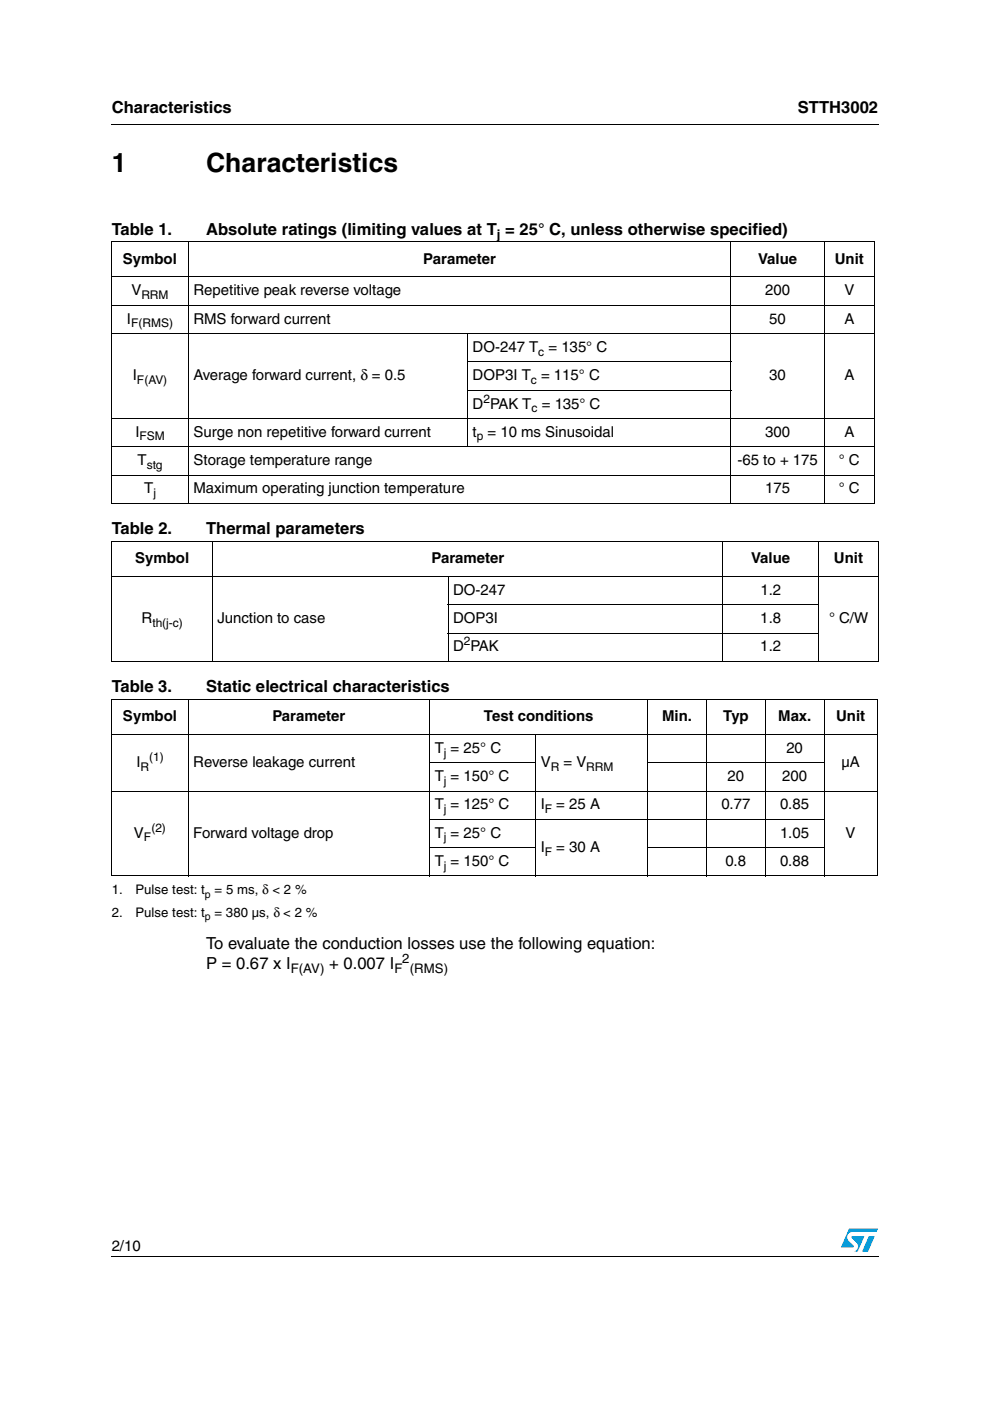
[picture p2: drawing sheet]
<svg xmlns="http://www.w3.org/2000/svg" width="210mm" height="297mm" viewBox="0 0 210 297" stroke-linecap="round" stroke-linejoin="round" font-family="sans-serif">
<defs><g id="words">
<g font-size="5.6">
<text x="23.7" y="36.4">1</text>
<text x="43.7" y="36.4">Characteristics</text>
</g>
<g font-size="3.5">
<text x="23.7" y="23.9">Characteristics</text>
<text x="169.2" y="23.9">STTH3002</text>
<text x="23.7" y="49.8">Table 1.</text>
<text x="43.7" y="49.8">Absolute ratings (limiting values at T = 25° C, unless otherwise specified)</text>
<text x="23.7" y="113.3">Table 2.</text>
<text x="43.7" y="113.3">Thermal parameters</text>
<text x="23.7" y="146.8">Table 3.</text>
<text x="43.7" y="146.8">Static electrical characteristics</text>
<text x="43.7" y="201.3">To evaluate the conduction losses use the following equation:</text>
<text x="43.7" y="205.5">P = 0.67 x I</text>
<text x="69.8" y="205.5">+ 0.007 I</text>
</g>
<g font-size="3.2">
<text x="26.1" y="55.9">Symbol</text>
<text x="89.8" y="55.9">Parameter</text>
<text x="160.7" y="55.9">Value</text>
<text x="177" y="55.9">Unit</text>
<text x="27.9" y="62.6">V</text>
<text x="41" y="62.6">Repetitive peak reverse voltage</text>
<text x="162.3" y="62.6">200</text>
<text x="179" y="62.6">V</text>
<text x="26.9" y="68.6">I</text>
<text x="41" y="68.6">RMS forward current</text>
<text x="163.1" y="68.6">50</text>
<text x="179" y="68.6">A</text>
<text x="100.2" y="74.6">DO-247 T = 135° C</text>
<text x="28.2" y="80.6">I</text>
<text x="41" y="80.6">Average forward current, δ = 0.5</text>
<text x="100.2" y="80.6">DOP3I T = 115° C</text>
<text x="163.1" y="80.6">30</text>
<text x="179" y="80.6">A</text>
<text x="100.2" y="86.6">D PAK T = 135° C</text>
<text x="28.7" y="92.6">I</text>
<text x="41" y="92.6">Surge non repetitive forward current</text>
<text x="100.2" y="92.6">t</text>
<text x="103.3" y="92.6">= 10 ms Sinusoidal</text>
<text x="162.3" y="92.6">300</text>
<text x="179" y="92.6">A</text>
<text x="29.2" y="98.6">T</text>
<text x="41" y="98.6">Storage temperature range</text>
<text x="156.4" y="98.6">-65 to + 175</text>
<text x="177.9" y="98.6">° C</text>
<text x="30.6" y="104.6">T</text>
<text x="41" y="104.6">Maximum operating junction temperature</text>
<text x="162.3" y="104.6">175</text>
<text x="177.9" y="104.6">° C</text>
<text x="28.7" y="119.4">Symbol</text>
<text x="91.5" y="119.4">Parameter</text>
<text x="159.3" y="119.4">Value</text>
<text x="176.8" y="119.4">Unit</text>
<text x="96.1" y="126.1">DO-247</text>
<text x="161.2" y="126.1">1.2</text>
<text x="30" y="132.1">R</text>
<text x="46.1" y="132.1">Junction to case</text>
<text x="96.1" y="132.1">DOP3I</text>
<text x="161.2" y="132.1">1.8</text>
<text x="175.8" y="132.1">° C/W</text>
<text x="96.1" y="138.1">D PAK</text>
<text x="161.2" y="138.1">1.2</text>
<text x="26.1" y="152.9">Symbol</text>
<text x="57.8" y="152.9">Parameter</text>
<text x="102.6" y="152.9">Test conditions</text>
<text x="140.4" y="152.9">Min.</text>
<text x="153.3" y="152.9">Typ</text>
<text x="165" y="152.9">Max.</text>
<text x="177.3" y="152.9">Unit</text>
<text x="92.2" y="159.6">T = 25° C</text>
<text x="166.8" y="159.6">20</text>
<text x="28.9" y="162.6">I</text>
<text x="41" y="162.6">Reverse leakage current</text>
<text x="92.2" y="165.6">T = 150° C</text>
<text x="114.6" y="162.6">V</text>
<text x="119.5" y="162.6">= V</text>
<text x="154.3" y="165.6">20</text>
<text x="165.9" y="165.6">200</text>
<text x="178.4" y="162.6">µA</text>
<text x="92.2" y="171.6">T = 125° C</text>
<text x="114.6" y="171.6">I</text>
<text x="117.9" y="171.6">= 25 A</text>
<text x="153" y="171.6">0.77</text>
<text x="165.4" y="171.6">0.85</text>
<text x="28.4" y="177.6">V</text>
<text x="41" y="177.6">Forward voltage drop</text>
<text x="92.2" y="177.6">T = 25° C</text>
<text x="165.4" y="177.6">1.05</text>
<text x="179.3" y="177.6">V</text>
<text x="92.2" y="183.6">T = 150° C</text>
<text x="114.6" y="180.6">I</text>
<text x="117.9" y="180.6">= 30 A</text>
<text x="153.8" y="183.6">0.8</text>
<text x="165.4" y="183.6">0.88</text>
<text x="23.7" y="265.1">2/10</text>
</g>
<g font-size="2.8">
<text x="105.3" y="50.7">j</text>
<text x="23.7" y="189.6">1.</text>
<text x="28.7" y="189.6">Pulse test: t</text>
<text x="45.5" y="189.6">= 5 ms, δ &lt; 2 %</text>
<text x="23.7" y="194.4">2.</text>
<text x="28.7" y="194.4">Pulse test: t</text>
<text x="45.5" y="194.4">= 380 µs, δ &lt; 2 %</text>
<text x="61.6" y="206.4">F(AV)</text>
<text x="83.6" y="206.4">F (RMS)</text>
<text x="85.3" y="204.1">2</text>
</g>
<g font-size="2.5">
<text x="30" y="63.4">RRM</text>
<text x="27.8" y="69.4">F(RMS)</text>
<text x="114.1" y="75.4">c</text>
<text x="29" y="81.4">F(AV)</text>
<text x="112.6" y="81.4">c</text>
<text x="102.5" y="85.3">2</text>
<text x="112.7" y="87.4">c</text>
<text x="29.6" y="93.4">FSM</text>
<text x="101.1" y="93.4">p</text>
<text x="31.1" y="99.4">stg</text>
<text x="32.5" y="105.4">j</text>
<text x="32.3" y="132.9">th(j-c)</text>
<text x="98.3" y="136.8">2</text>
<text x="31.6" y="161.4">(1)</text>
<text x="94.1" y="160.4">j</text>
<text x="29.8" y="163.4">R</text>
<text x="94.1" y="166.4">j</text>
<text x="116.8" y="163.4">R</text>
<text x="124.3" y="163.4">RRM</text>
<text x="94.1" y="172.4">j</text>
<text x="115.5" y="172.4">F</text>
<text x="30.5" y="178.4">F</text>
<text x="32.1" y="176.4">(2)</text>
<text x="94.1" y="178.4">j</text>
<text x="94.1" y="184.4">j</text>
<text x="115.5" y="181.4">F</text>
</g>
<g font-size="2.2">
<text x="43.4" y="190.3">p</text>
<text x="43.4" y="195.2">p</text>
</g>
</g></defs>
<g fill="#0099d8">
<path d="M184.2 262.1h1.3l-1.5 3.3h-1.2z"/>
<path d="M180 260.5h6.2l-.4 .7h-5.1a1.11 1.11 0 0 0-1 .7 1.11 1.11 0 0 0 .3 1.2l1 1-.1 .3-2.6 .1z"/>
<path d="M180.6 262.1h2.7l-1.5 3.3-.6-.1a1.16 1.16 0 0 0 .4-1.8l-1-1z"/>
</g>
<path d="M23.6 26.2l.1 .2zM23.6 266.3l.1 .1z" fill="#000"/>
<g fill="none" stroke="#000" stroke-width=".21">
<path d="M23.7 26.3h162.6M23.6 51.3h161.9M23.6 58.7h161.9M23.7 51.4v55.2M40 51.2v55.6M155 51.2v55.6M174.8 51.2v55.6M185.4 51.4v55.2M23.6 64.7h161.9M23.6 70.7h161.9M99.1 76.7h56M99.1 70.7v24.1"/>
<path d="M23.6 88.7h161.9M23.6 94.7h161.9M99.1 82.7h56M23.6 100.7h161.9M23.6 106.7h161.9M23.6 114.8h162.8M23.7 114.9v25.2M45.1 114.7v25.6M153.3 114.7v25.6M173.5 114.7v25.6M186.4 114.9v25.2M23.6 122.2h71.3"/>
<path d="M94.9 128.2h78.6M94.9 134.2h78.6M95 122.1v18.2M95.1 122.2h91.3M23.6 140.2h129.6M23.6 148.3h162.5M23.6 155.7h162.5M23.7 148.4v37.2M39.9 148.3v37.5M91.1 148.3v37.5M113.6 155.7v30.1M137.3 148.3v37.5"/>
<path d="M149.8 148.3v37.5M153.3 140.2h20.1M162.3 148.3v37.5M173.5 140.2h12.9M174.8 148.3v37.5M186 148.4v37.2M23.6 167.7h162.5M91 161.8h22.7M91 173.7h83.8M91 179.7h22.7M137.2 161.8h37.6M137.2 179.7h37.6"/>
<path d="M23.6 185.7h162.5M23.7 266.4h162.6"/>
</g>
<use href="#words"/>
</svg>
